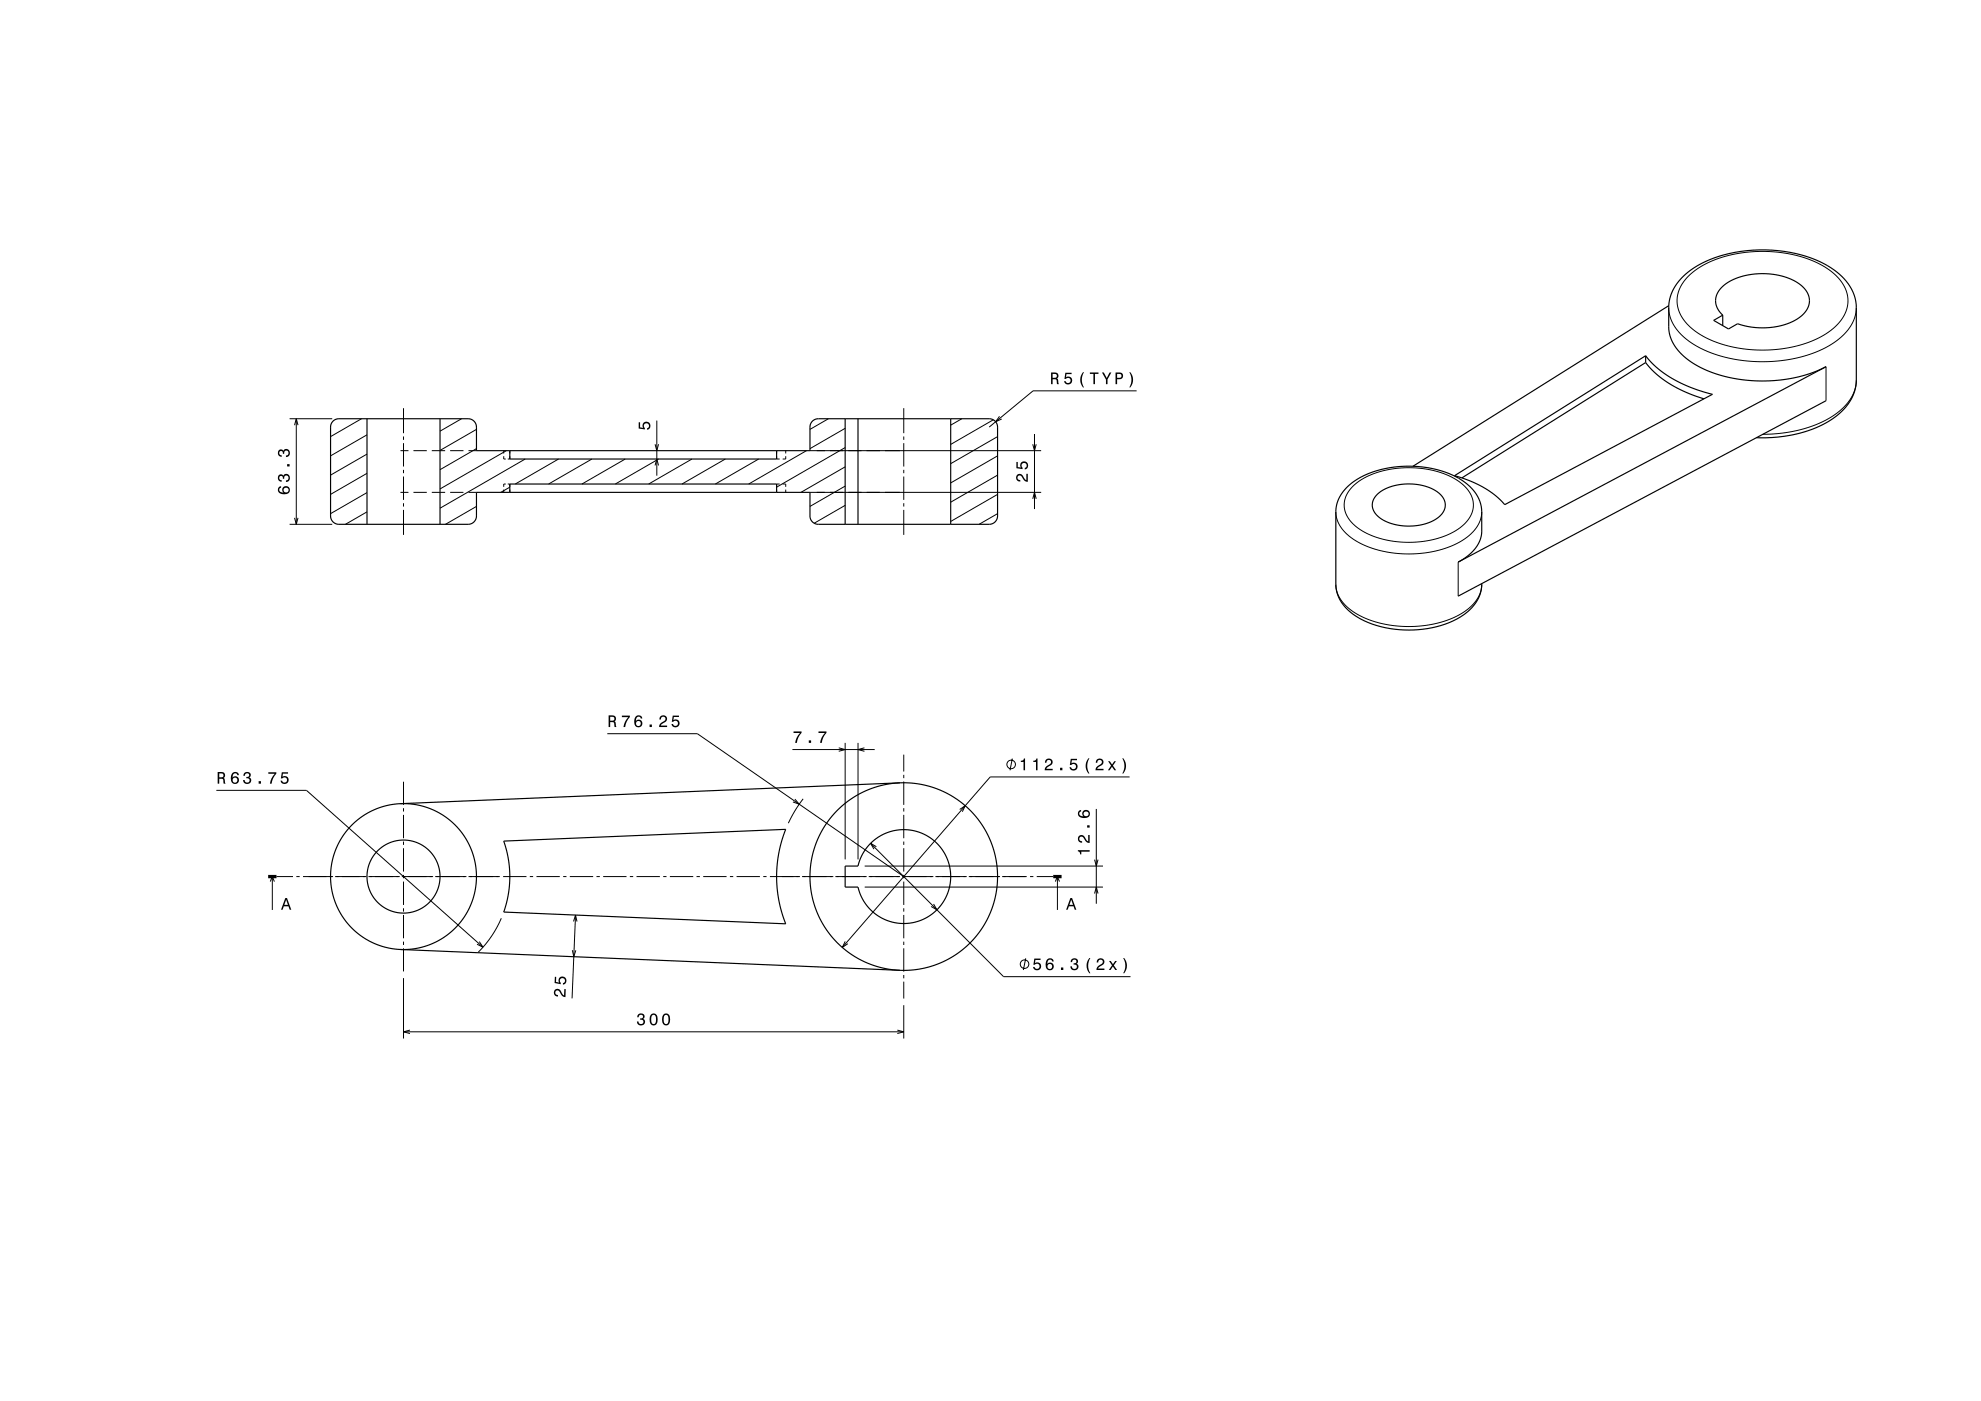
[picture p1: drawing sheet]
<svg xmlns="http://www.w3.org/2000/svg" width="594mm" height="420mm" viewBox="0 0 594 420" stroke-linecap="round" stroke-linejoin="round" font-family="sans-serif">
<g fill="none" stroke="#000" stroke-width=".3">
<path d="M500.4 92.2l.5 3.3 1.7 3 2.5 2.7 3.4 2.4 4.3 2.1 4.6 1.4 5 1 5.7 .3 5.4-.2 5.5-.9 4.9-1.5 4.3-2 3.5-2.4 2.7-2.8 1.6-3 .5-1.8 .1-1.6M506.4 82.7l2.3-1.9 3.1-1.9 3.7-1.5 3.8-1.1 4.3-.7 4.5-.2 4.5 .2 3.9 .5 3.9 1 3.8 1.4 2.9 1.5 2.8 2 2.1 2.3 1.4 2.4 .7 2.5-.1 2.5-1.2 3.1-2.4 3-3.4 2.6-4.5 2.1-4.8 1.5-5.6 .8-5.7 .1-5.7-.6-5-1.3-4.6-2-3.8-2.5-2.7-2.9-1.4-3.2-.3-1.7v-1.6l.4-1.6 .7-1.7 1-1.6zM340.8 117.2h-31l-13.2 10.8M547.5 109.9v10.2M556.6 114l-.6 3.3-1.6 3-2.7 2.8-3.5 2.4-4.3 2-4.6 1.5-5.3 .9-5.4 .3M86.8 125.5h12.8M88.3 127.5l.5-2 .6 2M88.8 125.5v31.7M108.4 125.5l-9.3 5.4M110 136.1l-10.9 6.3M110 130.4l-10.9 6.3M120.1 135.1h2.4"/>
<path d="M121 122.4v7.5M121 130.9v1M121 132.9v7M124 135.1h4M129.5 135.1h4M135 135.1h4M138.4 125.5l-6.5 3.8M140.5 135.1h2.4M142.9 134.5l-11 6.3M142.9 128.7l-11 6.3M151 136.8v.8h.6M151 135.1v.8"/>
<path d="M151.8 135.1l-19.9 11.5M152.9 136.8v.8h-.6M152.9 135.1v.8M157.5 137.6l-25.6 14.8M167.5 137.6l-13 7.5M177.5 137.6l-13 7.5M187.5 137.6l-13 7.5M196.4 139.5l.5-1.9 .6 1.9M196.4 133.2l.5 1.9 .6-1.9M196.9 126.1v16.5M197.5 137.6l-13 7.5M207.5 137.6l-13 7.5"/>
<path d="M217.5 137.6l-13 7.5M227.5 137.6l-13 7.5M232.9 136.8v.8h.9M232.9 135.1v.8M235.6 136.8v.8h-.9M235.6 135.1v.8M241.8 135.1l-17.3 10M242.9 135.1h69.3M248.4 125.5l-5.5 3.2M253.4 140l-13.2 7.6M253.4 134.2l-20.5 11.9M253.4 128.4l-10.5 6.1"/>
<path d="M271 122.4v7.5M271 130.9v1M271 132.9v7M288.4 125.5l-3.3 2M297.8 125.9l-12.7 7.3M299.1 136.7l-14 8.1M299.1 130.9l-14 8.1M299.7 124.8l-1.2 1.6 1.9-.8M309.7 133.2l.5 1.9 .5-1.9M310.2 130.1v22.5M86.8 157.2h12.8M88.3 155.3l.5 1.9 .6-1.9"/>
<path d="M110 153.5l-6.4 3.7M110 147.7l-10.9 6.3M110 141.9l-10.9 6.3M120.1 147.6h2.4M121 140.9v1M121 142.9v7M121 150.9v1M121 152.9v7.4M124 147.6h4M129.5 147.6h4M135 147.6h4M140.5 147.6h2.4"/>
<path d="M142.9 151.8l-9.3 5.4M151 146.8v.8M151.6 145.1h-.6v.8M152.3 145.1h.6v.8M152.9 146.1l-2.7 1.5M152.9 146.8v.8M232.9 146.8v.8M233.8 145.1h-.9v.8M234.7 145.1h.9v.8M235.6 146.8v.8M242.9 147.6h69.3M253.4 151.5l-9.3 5.4"/>
<path d="M253.4 145.7l-10.5 6.1M271 140.9v1M271 142.9v7M271 150.9v1M271 152.9v7.4M299.1 154l-5.5 3.2M299.1 148.2l-14 8.1M299.1 142.4l-14 8.2M309.7 149.5l.5-1.9 .5 1.9M400.5 153.4l.5 2.5 1.2 2.3 1.8 2.1 2.8 2 3.5 1.6 3.7 1.2 3.8 .7 4.5 .3 4.2-.3 4.1-.6 3.8-1.2 3.5-1.6 2.7-1.9 2-2.2 1.3-2.4 .4-2.5M405.6 145.9l1.8-1.6 2.3-1.3 2.8-1.2 3.2-.9 3.3-.5 3.3-.2 2.9 .1 3.4 .5 2.8 .7 2.9 1.1 2.6 1.4 1.9 1.5 1.5 1.6 1 1.8 .5 1.9-.1 1.8-1 2.6-1.9 2.2-2.5 1.8-3.2 1.5-3.8 1.2-4.4 .6h-4.2l-4.2-.4-4-1.1-3.4-1.5-2.8-1.9-1.9-2.1-1.1-2.4-.2-2.6 .8-2.4zM400.5 175.2l.5 2.4 1.2 2.4 2 2.2 2.6 1.9 3.5 1.6 3.7 1.2 3.8 .7 4.5 .2 4-.2 4.3-.7 3.8-1.1 3.5-1.7 2.7-1.8 2-2.2 1.3-2.5 .4-2.4"/>
<path d="M437.2 168.5v10.2M182.1 220h27l61.9 42.8M64.9 236.9h27l52.9 47.1M121 234.4v6.9M237.6 224.7h24.7M238.3 239.6l1.3 1.5-1.8-.7M240.8 239.5l-2.5 3.7-1.9 3.6M251.5 224.2l1.9 .5-1.9 .5M253.4 222.7v34.9M257.3 222.7v34.9M259.2 224.2l-1.9 .5 1.9 .5M271 226.2v5.1"/>
<path d="M271 232.3v1M271 234.3v7M303.5 227.4l-.7 3.5M338.7 232.9h-41.8l-44.3 51.1M121 242.3v1M121 244.3v7M121 252.3v1M121 254.3v7M259.3 259.6h71.4M261.1 252.8l39.8 40h38.1M262.8 253.8l-1.7-1 .9 1.8M271 242.3v1"/>
<path d="M271 244.3v7M271 252.3v1M271 254.3v7M287.8 242.7l1.6-1.2-.9 1.8M328.2 257.7l.5 1.9 .5-1.9M328.7 242.5v28.4M81 264.3l.7-1.5 .6 1.5M81.7 262.8v10M82.9 262.8h5M88.9 262.8h1M90.9 262.8h9M100.5 262.8h9.4"/>
<path d="M110.5 262.8h9.4M120.5 262.8h9.4M121 262.3v1M121 264.3v7M121 272.3v1M121 274.3v7M130.5 262.8h9.4M140.5 262.8h9.4M150.3 275.3l-1.2 2.5-1.8 3-3.9 4.6M150.9 262.8h7M158.9 262.8h1M160.9 262.8h7"/>
<path d="M168.9 262.8h1M170.9 262.8h7M172 276.2l.6-1.9 .4 2M172.6 274.3l-1.1 25M178.9 262.8h1M180.9 262.8h7M188.9 262.8h1M190.9 262.8h7M198.9 262.8h1M200.9 262.8h7M208.9 262.8h1M210.9 262.8h7"/>
<path d="M218.9 262.8h1M220.9 262.8h7M228.9 262.8h1M230.9 262.8h9M240.5 262.8h9.4M250.5 262.8h9.4M259.3 265.9h71.4M260.5 262.8h9.4M270.5 262.8h9.4M271 262.3v1M271 264.3v7M271 272.3v1"/>
<path d="M271 274.3v7M279.9 271l1 1.8-1.7-1M280.5 262.8h9.4M290.5 262.8h9.4M300.5 262.8h7.4M308.9 262.8h1M310.9 262.8h4.9M316.4 264.3l.7-1.5 .6 1.5M317.1 262.8v10M328.2 267.9l.5-2 .5 2M120.1 284.6h.1M121 282.3v1"/>
<path d="M121 284.3v6.9M121 293.2v18.1M143.7 282.3l1.1 1.7-1.8-.9M171.6 284.9l.4 1.9 .6-1.9M253.4 282.2l-.8 1.8 1.6-1.1M269.8 290.9h.1M271 282.3v1M271 284.3v7M271 292.3v1M271 294.3v5M307.6 287.3l-.7 3.5M121 309.3h150"/>
<path d="M122.9 308.8l-1.9 .5 1.9 .5M269.1 308.8l1.9 .5-1.9 .5M271 301.3v10"/>
<circle cx="303.2" cy="229.2" r="1.28"/>
<circle cx="307.2" cy="289" r="1.28"/>
</g>
<g fill="none" stroke="#000" stroke-width=".35">
<path d="M500.4 91.6l-76.7 48.2M516.3 86l3.1-2 4.1-1.4 4.6-.6 4.7 .4 4.2 1.3 3.2 2 1.2 1.2 .8 1.4 .3 1.3v1.4l-.8 2-1.6 1.8-2.2 1.4-2.6 1.1-3.7 .8-3.7 .2-3.7-.4-3.2-.9-2.7 1.6-4.5-2.6 2.8-1.5-1.6-1.9-.6-2.3 .5-2.3zM516.6 94.5v3.1M493.4 108.7l3.4 3.5 3.9 2.9 5 2.6 5.2 1.9M493.4 106.6v2.1M493.4 108.7l-55.1 34.6M99.8 126.3l.8-.6 1-.2h38.8a2.5 2.5 0 0 1 2.5 2.5v7.1h100v-7.1a2.5 2.5 0 0 1 2.5-2.5h51.2a2.5 2.5 0 0 1 2.5 2.5v26.7a2.5 2.5 0 0 1-2.5 2.5h-51.2a2.5 2.5 0 0 1-2.5-2.5v-7.1h-100v7.1a2.5 2.5 0 0 1-2.5 2.5h-38.8a2.5 2.5 0 0 1-2.5-2.5v-26.7l.2-.9zM110 125.5v31.7M131.9 125.5v31.7M152.9 135.1v2.5h80v-2.5M253.4 125.5v31.7M257.3 125.5v31.7"/>
<path d="M285.1 125.5v31.7M526.7 131.2a36.7 36.7 0 0 0 24.1-6.6 13.8 13.8 0 0 0 5.8-10.6v-22.3a14.6 14.6 0 0 0-7.7-11.5 42.1 42.1 0 0 0-36.1-2.4 19.3 19.3 0 0 0-12 11.2l-.4 2.5v6.8l.2 2 .8 2 1.6 2.5 2.1 2.2 3.1 2.2 3.2 1.7 4.4 1.6 4.4 1 4.9 .6 4.7 .1 4.7-.4 4.8-.8 4.2-1.3 4-1.8-110.3 58.6 2.1-1.2 1.9-1.6 1.3-1.5 1.1-1.8 .7-2.7v-6.3a12.3 12.3 0 0 0-7.5-10.3 32.7 32.7 0 0 0-29.9 .6 11.8 11.8 0 0 0-6.4 9.7l.1 22.2a12.6 12.6 0 0 0 7.4 10 32.7 32.7 0 0 0 29.9-.6 11.6 11.6 0 0 0 6.4-10M547.5 120.1l-110.3 58.6M152.9 147.6v-2.5h80v2.5M412.9 148.3l2.6-1.8 3-1 3.4-.4 3.9 .3 3.3 1 2.5 1.6 1.5 2 .2 2-.5 1.4-.9 1.2-1.7 1.3-1.7 .8-2.3 .6-2.4 .4-4.7-.3-2.3-.6-1.9-.8-1.6-1.1-1.1-1.2-.6-1.4-.1-1.4 .5-1.4zM436.1 142.6l57.3-36 3.5 3.7 4.6 3.2 5.6 2.7 6.4 2-62.3 33.1-2.7-2.6-3.8-2.7-4.3-2zM269.8 234.7l-149.7 6.2M151 252.2l84.6-3.6-1.1 3.1-.9 3.6-.5 3.5-.2 3.7 .1 3.8 .5 3.7 .9 3.4 1.2 3.6-84.6-3.6 1.3-4.8 .6-5.5-.5-5.4zM253.4 259.6h3.9l1-2.9 1.6-2.5 2-2.2 2.5-1.7 2.1-.8 2.2-.6 2.2-.2 2.5 .2 2.6 .7 2.5 1.3 2.2 1.7 1.8 2 1.3 2.4 .9 2.6 .4 3-.3 2.7-.8 2.9-1.2 2.2-1.7 2.2-2.1 1.7-2.4 1.4-2.6 .8-2.9 .4-2.8-.3-3.7-1.3-1.8-1-1.7-1.5-2.4-3.1-1.4-3.8h-3.9zM120.1 284.6l149.7 6.3"/>
<circle cx="121" cy="262.8" r="21.9"/>
<circle cx="121" cy="262.8" r="11"/>
<circle cx="271" cy="262.8" r="28.1"/>
</g>
<path d="M80.4 262.8h2.5M315.8 262.8h2.5" fill="none" stroke="#000" stroke-width="1" stroke-linecap="butt"/>
<g fill="#000">
<path d="M315.2 111.7v3.5h.4v-1.5l1.1 .1 .3 1.4h.5l-.3-1.5-.3-.2a.97 .97 0 0 0 .4-1.2 .97 .97 0 0 0-1-.6zM315.6 112.1h.6a.6 .6 0 0 1 .7 .6 .6 .6 0 0 1-.7 .6h-.6z" fill-rule="evenodd"/>
<path d="M319.4 111.7h1.9v.5h-1.5l-.2 .9a1.21 1.21 0 0 1 1.8 .6 1.21 1.21 0 0 1-.8 1.6 1.21 1.21 0 0 1-1.5-1h.4a.8 .8 0 0 0 1.2 .3 .8 .8 0 0 0 .1-1.2 .8 .8 0 0 0-1.2 .2h-.4z" fill-rule="evenodd"/>
<path d="M324.7 111.6a3.6 3.6 0 0 0 0 4.5h.3a4.3 4.3 0 0 1 0-4.5zM326.8 111.7v.4h1.1v3.1h.4v-3.1h1.1v-.4zM330.4 111.7l1.2 2.1v1.4h.5v-1.4l1.1-2.1h-.5l-.8 1.6-.9-1.6zM334.5 111.7v3.5h.5v-1.5a1.34 1.34 0 0 0 1.8-1 .93 .93 0 0 0-1.1-1zM335 112.1h.6a.59 .59 0 0 1 .7 .6 .59 .59 0 0 1-.8 .6h-.5zM338.6 111.6a4.3 4.3 0 0 1 0 4.5h.3a3.6 3.6 0 0 0 0-4.5z" fill-rule="evenodd"/>
<path d="M191.5 126.6h.4v1.5l1 .2a1.21 1.21 0 0 1 .5-1.8 1.21 1.21 0 0 1 1.7 .8 1.21 1.21 0 0 1-1.1 1.5v-.4a.8 .8 0 0 0 .4-1.2 .8 .8 0 0 0-1.3-.1 .8 .8 0 0 0 .3 1.2v.4l-1.9-.2z" fill-rule="evenodd"/>
<path d="M83.6 146.1a1.44 1.44 0 0 0 .1 1.6 1.44 1.44 0 0 0 1.6 .5 1.26 1.26 0 0 0 1.6-1 1.26 1.26 0 0 0-1.1-1.5 1.11 1.11 0 0 0-1.1 .7 1.11 1.11 0 0 0 .3 1.3 1.02 1.02 0 0 1-1.3-.8l.2-.5 .4-.2v-.4zM85 147a.75 .75 0 0 1 1.5 0 .75 .75 0 0 1-1.5 0zM83.6 142.5a1.17 1.17 0 0 0-.2 1.2 1.17 1.17 0 0 0 1.1 .7v-.4a.62 .62 0 0 1-.8-.4 .62 .62 0 0 1 .3-.8 .62 .62 0 0 1 .8 .2v.5h.4a.72 .72 0 0 1 .5-.9 .72 .72 0 0 1 .9 .5 .72 .72 0 0 1-.5 .9h-.4v.5a1.18 1.18 0 0 0 1.2-1.5 1.18 1.18 0 0 0-1.8-.6l-.1 .2a.86 .86 0 0 0-1.4-.1zM86.1 139.1v.7h.7v-.7zM83.6 135a1.17 1.17 0 0 0-.2 1.3 1.17 1.17 0 0 0 1.1 .6v-.4a.62 .62 0 0 1-.8-.3 .62 .62 0 0 1 .3-.8 .62 .62 0 0 1 .8 .2v.5h.4a.72 .72 0 0 1 .5-1 .72 .72 0 0 1 .9 .5 .72 .72 0 0 1-.5 .9l-.4 .1v.4a1.18 1.18 0 0 0 1.2-1.5 1.18 1.18 0 0 0-1.8-.6l-.1 .3a.86 .86 0 0 0-1.4-.2z" fill-rule="evenodd"/>
<path d="M305 142.4a1.2 1.2 0 0 0-.2 1.3 1.2 1.2 0 0 0 1.1 .7v-.5a.7 .7 0 0 1-.8-.5 .7 .7 0 0 1 .5-.9 .7 .7 0 0 1 .9 .5l.1 .3a1.63 1.63 0 0 0 1.6 1.2v-2.5h-.4v2l-.5-.3-1-1.5a1.1 1.1 0 0 0-1.3 .2zM304.8 138.5v1.9l1.8 .2v-.4a.8 .8 0 0 1-.2-1.2 .8 .8 0 0 1 1.2 .1 .8 .8 0 0 1-.3 1.2v.4a1.21 1.21 0 0 0 1-1.5 1.21 1.21 0 0 0-1.6-.8 1.21 1.21 0 0 0-.6 1.8l-.9-.2v-1.5z" fill-rule="evenodd"/>
<path d="M182.5 214.5v3.5h.5v-1.5l1 .1 .3 1.4h.5l-.3-1.5-.2-.3a.97 .97 0 0 0 .4-1.1 .97 .97 0 0 0-1-.6zM183 214.9h.5a.6 .6 0 0 1 .7 .6 .6 .6 0 0 1-.7 .6h-.5z" fill-rule="evenodd"/>
<path d="M186.5 214.5v.5h1.9a5.2 5.2 0 0 0-1.5 3h.6a5.3 5.3 0 0 1 1.4-3v-.5zM190.7 214.7a2.39 2.39 0 0 0 .2 3.3 1.16 1.16 0 0 0 1.5-.4 1.16 1.16 0 0 0-.2-1.5 1.16 1.16 0 0 0-1.5 0 1.02 1.02 0 0 1 .8-1.3l.4 .2 .2 .4h.5a1.12 1.12 0 0 0-.7-.9 1.12 1.12 0 0 0-1.2 .2zM190.6 216.9a.75 .75 0 0 1 1.5 0 .75 .75 0 0 1-1.5 0zM194.8 217.2v.8h.7v-.8zM198 214.8l-.3 .9h.5a.7 .7 0 0 1 .5-.8 .7 .7 0 0 1 .8 .5 .7 .7 0 0 1-.5 .8l-.3 .2a1.63 1.63 0 0 0-1.1 1.6h2.4v-.5h-1.9l.9-.8a1.17 1.17 0 0 0 .9-1.6 1.17 1.17 0 0 0-1.9-.3zM201.7 214.5l-.3 1.9h.4a.8 .8 0 0 1 1.3-.2 .8 .8 0 0 1-.1 1.2 .8 .8 0 0 1-1.2-.4h-.5a1.21 1.21 0 0 0 1.5 1.1 1.21 1.21 0 0 0 .9-1.6 1.21 1.21 0 0 0-1.8-.6l.2-1h1.5v-.4z" fill-rule="evenodd"/>
<path d="M65.3 231.4v3.5h.4v-1.4h1.1l.3 1.4h.5l-.3-1.4-.3-.3a.97 .97 0 0 0 .4-1.1 .97 .97 0 0 0-1-.7zM65.7 231.9h.6a.6 .6 0 0 1 .7 .6 .6 .6 0 0 1-.7 .5h-.6z" fill-rule="evenodd"/>
<path d="M69.8 231.7a2.39 2.39 0 0 0 .1 3.2 1.16 1.16 0 0 0 1.6-.3 1.16 1.16 0 0 0-.2-1.5 1.16 1.16 0 0 0-1.6 0 1.02 1.02 0 0 1 .8-1.3l.5 .2 .2 .4h.4a1.11 1.11 0 0 0-.7-.9 1.11 1.11 0 0 0-1.1 .2zM69.7 233.9a.75 .75 0 0 1 1.5 0 .75 .75 0 0 1-1.5 0zM73.3 231.7l-.3 .9h.4a.62 .62 0 0 1 .4-.8 .62 .62 0 0 1 .8 .3 .62 .62 0 0 1-.3 .8h-.4v.4a.72 .72 0 0 1 .9 .5 .72 .72 0 0 1-.5 .9 .72 .72 0 0 1-.9-.5v-.4h-.5a1.18 1.18 0 0 0 1.5 1.2 1.18 1.18 0 0 0 .6-1.8l-.2-.1a1.01 1.01 0 0 0 0-1.6 1.01 1.01 0 0 0-1.5 .2zM77.6 234.2v.7h.6v-.7zM80.5 231.5v.5h1.9a5.2 5.2 0 0 0-1.5 2.9h.5a5.3 5.3 0 0 1 1.5-3v-.4zM84.5 231.5l-.3 1.9h.4a.8 .8 0 0 1 1.3-.3 .8 .8 0 0 1-.1 1.3 .8 .8 0 0 1-1.2-.4h-.5a1.21 1.21 0 0 0 1.5 1.1 1.21 1.21 0 0 0 .8-1.7 1.21 1.21 0 0 0-1.7-.5l.1-1h1.6v-.4z" fill-rule="evenodd"/>
<path d="M237.9 219.3v.4h2a5.2 5.2 0 0 0-1.5 3h.5a5.3 5.3 0 0 1 1.4-3v-.4zM242.5 222v.7h.7v-.7zM245.4 219.3v.4h1.9a5.2 5.2 0 0 0-1.4 3h.5a5.3 5.3 0 0 1 1.4-3v-.4z" fill-rule="evenodd"/>
<path d="M306.1 228.1v.3h.8v2.5h.5v-3.5h-.4a.77 .77 0 0 1-.9 .7zM309.8 228.1v.3h.8v2.5h.5v-3.5h-.3a.77 .77 0 0 1-1 .7zM313.6 227.7l-.3 1h.5a.71 .71 0 0 1 .5-.9 .71 .71 0 0 1 .8 .5 .71 .71 0 0 1-.5 .9l-.2 .1a1.63 1.63 0 0 0-1.2 1.6h2.4v-.4h-1.9l.9-.8a1.17 1.17 0 0 0 .9-1.7 1.17 1.17 0 0 0-1.9-.3zM317.9 230.2v.7h.7v-.7zM321.1 227.5l-.3 1.8h.4a.8 .8 0 0 1 1.2-.2 .8 .8 0 0 1 0 1.3 .8 .8 0 0 1-1.2-.4h-.5a1.21 1.21 0 0 0 1.5 1.1 1.21 1.21 0 0 0 .8-1.7 1.21 1.21 0 0 0-1.7-.5l.1-1h1.5v-.4z" fill-rule="evenodd"/>
<path d="M326.3 227.3a3.6 3.6 0 0 0 0 4.6h.4a4.3 4.3 0 0 1 0-4.6zM328.9 227.7l-.3 1h.4a.71 .71 0 0 1 .5-.9 .71 .71 0 0 1 .9 .5 .71 .71 0 0 1-.5 .9l-.3 .1a1.64 1.64 0 0 0-1.1 1.6h2.4v-.4h-1.9l.8-.8a1.17 1.17 0 0 0 1-1.7 1.17 1.17 0 0 0-1.9-.3zM332.3 228.2l.9 1.3-1 1.4h.5l.7-1 .7 1h.6l-1-1.4 .9-1.3h-.5l-.7 1-.6-1zM336.5 227.3a4.3 4.3 0 0 1 0 4.6h.3a3.6 3.6 0 0 0 0-4.6z" fill-rule="evenodd"/>
<path d="M323.2 254.9v.3a.78 .78 0 0 1 .7 .9h.3v-.8h2.5v-.4zM323.5 250.6a1.2 1.2 0 0 0-.2 1.4 1.2 1.2 0 0 0 1.2 .6v-.4a.7 .7 0 0 1-.9-.5 .7 .7 0 0 1 .5-.9 .7 .7 0 0 1 .9 .5l.2 .3a1.63 1.63 0 0 0 1.5 1.1v-2.4h-.4v1.9l-.4-.3-1-1.4a1.1 1.1 0 0 0-1.4 .1zM326 247.4v.7h.7v-.7zM323.5 243.1a1.44 1.44 0 0 0 .1 1.7 1.44 1.44 0 0 0 1.6 .4 1.26 1.26 0 0 0 1.6-.9 1.26 1.26 0 0 0-1.1-1.5 1.11 1.11 0 0 0-1.1 .7 1.11 1.11 0 0 0 .3 1.2 1.02 1.02 0 0 1-1.3-.8l.2-.4 .4-.2v-.5zM324.9 244a.75 .75 0 0 1 1.5 0 .75 .75 0 0 1-1.5 0z" fill-rule="evenodd"/>
<path d="M85.5 269.2l-1.2 3.5h.4l.4-1h1.4l.4 1h.4l-1.2-3.5zM85.8 269.7l.5 1.6h-1z" fill-rule="evenodd"/>
<path d="M320.9 269.2l-1.2 3.5h.4l.4-1h1.4l.4 1h.4l-1.2-3.5zM321.2 269.7l.5 1.6h-1z" fill-rule="evenodd"/>
<path d="M166.4 296.7a1.2 1.2 0 0 0-.3 1.3 1.2 1.2 0 0 0 1.2 .8v-.5a.7 .7 0 0 1-.8-.5 .7 .7 0 0 1 .5-.9 .7 .7 0 0 1 .9 .6l.1 .3a1.64 1.64 0 0 0 1.5 1.1l.1-2.4h-.4l-.1 1.9-.4-.3-.9-1.5a1.11 1.11 0 0 0-1.4 .1zM166.4 292.8l-.1 1.9 1.8 .4 .1-.4a.8 .8 0 0 1-.2-1.3 .8 .8 0 0 1 1.2 .1 .8 .8 0 0 1-.4 1.2v.5a1.21 1.21 0 0 0 1.1-1.5 1.21 1.21 0 0 0-1.6-.9 1.21 1.21 0 0 0-.6 1.8l-1-.2 .1-1.5z" fill-rule="evenodd"/>
<path d="M310.1 287.4l-.2 1.8h.4a.8 .8 0 0 1 1.2-.2 .8 .8 0 0 1-.1 1.2 .8 .8 0 0 1-1.2-.3h-.4a1.21 1.21 0 0 0 1.5 1 1.21 1.21 0 0 0 .8-1.6 1.21 1.21 0 0 0-1.8-.6l.2-.9h1.5v-.4zM314.1 287.6a2.4 2.4 0 0 0 .2 3.2 1.16 1.16 0 0 0 1.5-.3 1.16 1.16 0 0 0-.2-1.6 1.16 1.16 0 0 0-1.6 0 1.02 1.02 0 0 1 .9-1.2l.4 .1 .2 .4h.5a1.12 1.12 0 0 0-.8-.9 1.12 1.12 0 0 0-1.1 .3zM314 289.7a.75 .75 0 0 1 1.5 0 .75 .75 0 0 1-1.5 0zM318.1 290v.8h.7v-.8zM321.3 287.6l-.3 .8h.5a.62 .62 0 0 1 .3-.7 .62 .62 0 0 1 .8 .2 .62 .62 0 0 1-.2 .8l-.5 .1v.4a.72 .72 0 0 1 .9 .4 .72 .72 0 0 1-.4 .9 .72 .72 0 0 1-.9-.5l-.1-.3h-.5a1.18 1.18 0 0 0 1.6 1.2 1.18 1.18 0 0 0 .6-1.8l-.3-.2a1.01 1.01 0 0 0 0-1.5 1.01 1.01 0 0 0-1.5 .2z" fill-rule="evenodd"/>
<path d="M326.6 287.2a3.6 3.6 0 0 0 0 4.6h.3a4.3 4.3 0 0 1 0-4.6zM329.2 287.6l-.4 .9h.5a.7 .7 0 0 1 .5-.8 .7 .7 0 0 1 .9 .5 .7 .7 0 0 1-.5 .9l-.3 .1a1.64 1.64 0 0 0-1.1 1.6h2.4v-.4h-1.9l.8-.8a1.17 1.17 0 0 0 1-1.7 1.17 1.17 0 0 0-1.9-.3zM332.5 288.1l.9 1.3-.9 1.4h.5l.7-1.1 .7 1.1h.6l-1-1.4 .9-1.3h-.5l-.7 1-.6-1zM336.8 287.2a4.3 4.3 0 0 1 0 4.6h.3a3.6 3.6 0 0 0 0-4.6z" fill-rule="evenodd"/>
<path d="M191.4 304.1l-.3 .9h.4a.62 .62 0 0 1 .3-.8 .62 .62 0 0 1 .8 .3 .62 .62 0 0 1-.2 .8h-.5v.4a.74 .74 0 0 1 1 .6 .74 .74 0 0 1-.8 .9 .74 .74 0 0 1-.7-1h-.4a1.18 1.18 0 0 0 1.5 1.2 1.18 1.18 0 0 0 .6-1.8l-.2-.1a1.01 1.01 0 0 0 0-1.6 1.01 1.01 0 0 0-1.5 .2zM195.1 304.3a2.01 2.01 0 0 0 .9 3.1 2.03 2.03 0 0 0 .9-3.1 1.1 1.1 0 0 0-1.8 0zM195.7 304.3h.6a2.38 2.38 0 0 1 0 2.6h-.6a2.37 2.37 0 0 1 0-2.6zM198.8 304.3a2.01 2.01 0 0 0 .9 3.1 2.03 2.03 0 0 0 .9-3.1 1.1 1.1 0 0 0-1.8 0zM199.4 304.3h.7a2.38 2.38 0 0 1 0 2.6h-.7a2.37 2.37 0 0 1 0-2.6z" fill-rule="evenodd"/>
</g>
</svg>
